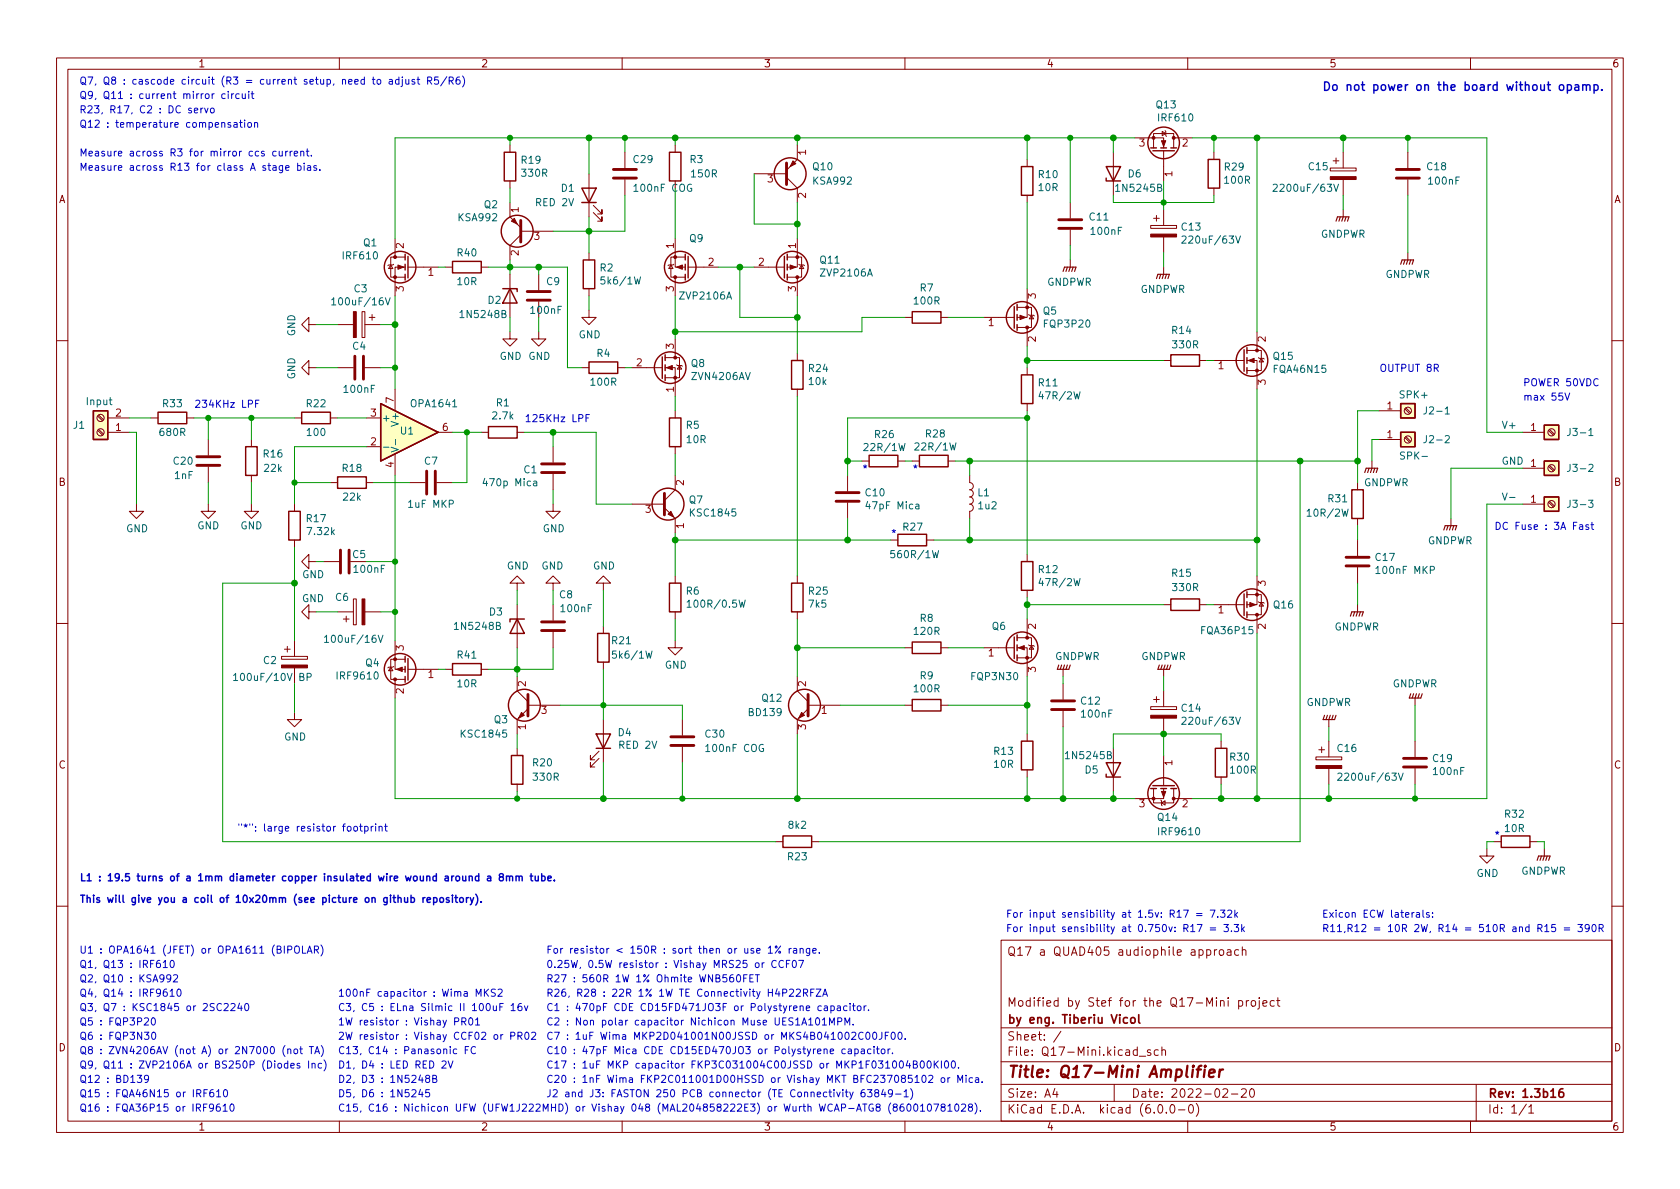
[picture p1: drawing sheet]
<svg xmlns="http://www.w3.org/2000/svg" width="297mm" height="210mm" viewBox="0 0 297 210" stroke-linecap="round" stroke-linejoin="round" font-family="sans-serif">
<defs><g id="words">
<text font-size="2.8" fill="#840000" x="178" y="190.6">Title: Q17-Mini Amplifier</text>
<text font-size="2.1" fill="#0000c2" x="233.7" y="16.1">Do not power on the board without opamp.</text>
<g font-size="2.1" fill="#840000">
<text x="178" y="169">Q17 a QUAD405 audiophile approach</text>
<text x="178" y="178">Modified by Stef for the Q17-Mini project</text>
<text x="178" y="184">Sheet: /</text>
<text x="178" y="181">by eng. Tiberiu Vicol</text>
<text x="178" y="186.7">File: Q17-Mini.kicad_sch</text>
<text x="178" y="196.9">KiCad E.D.A. kicad (6.0.0-0)</text>
<text x="178" y="194.1">Size: A4</text>
<text x="200" y="194.1">Date: 2022-02-20</text>
<text x="263" y="194.1">Rev: 1.3b16</text>
<text x="263" y="196.9">Id: 1/1</text>
</g>
<g font-size="1.8" fill="#840000">
<text x="35" y="11.9">1</text>
<text x="85" y="11.9">2</text>
<text x="135" y="11.9">3</text>
<text x="185" y="11.9">4</text>
<text x="235" y="11.9">5</text>
<text x="285" y="11.9">6</text>
<text x="10.3" y="35.9">A</text>
<text x="112.4" y="33.9">100nF COG</text>
<text x="285.3" y="35.9">A</text>
<text x="10.3" y="85.9">B</text>
<text x="285.3" y="85.9">B</text>
<text x="10.3" y="135.9">C</text>
<text x="285.3" y="135.9">C</text>
<text x="10.3" y="185.9">D</text>
<text x="285.3" y="185.9">D</text>
<text x="35" y="199.9">1</text>
<text x="85" y="199.9">2</text>
<text x="135" y="199.9">3</text>
<text x="185" y="199.9">4</text>
<text x="235" y="199.9">5</text>
<text x="285" y="199.9">6</text>
</g>
<g font-size="1.8" fill="#0000c2">
<text x="14" y="17.5">Q9, Q11 : current mirror circuit</text>
<text x="14" y="14.9">Q7, Q8 : cascode circuit (R3 = current setup, need to adjust R5/R6)</text>
<text x="14" y="22.6">Q12 : temperature compensation</text>
<text x="14" y="20">R23, R17, C2 : DC servo</text>
<text x="14" y="27.6">Measure across R3 for mirror ccs current.</text>
<text x="14" y="30.2">Measure across R13 for class A stage bias.</text>
<text x="243.8" y="65.7">OUTPUT 8R</text>
<text x="269.2" y="68.3">POWER 50VDC</text>
<text x="269.2" y="70.8">max 55V</text>
<text x="34.3" y="72.1">234KHz LPF</text>
<text x="92.7" y="74.6">125KHz LPF</text>
<text x="152.4" y="83.5">*</text>
<text x="161.3" y="83.5">*</text>
<text x="157.5" y="95">*</text>
<text x="264.2" y="93.7">DC Fuse : 3A Fast</text>
<text x="41.9" y="147">&quot;*&quot;: large resistor footprint</text>
<text x="264.2" y="148.3">*</text>
<text x="14" y="155.8">L1 : 19.5 turns of a 1mm diameter copper insulated wire wound around a 8mm tube.</text>
<text x="14" y="159.6">This will give you a coil of 10x20mm (see picture on github repository).</text>
<text x="177.8" y="164.8">For input sensibility at 0.750v: R17 = 3.3k</text>
<text x="177.8" y="162.3">For input sensibility at 1.5v: R17 = 7.32k</text>
<text x="233.7" y="164.8">R11,R12 = 10R 2W, R14 = 510R and R15 = 390R</text>
<text x="233.7" y="162.3">Exicon ECW laterals:</text>
<text x="14" y="171.2">Q1, Q13 : IRF610</text>
<text x="14" y="168.6">U1 : OPA1641 (JFET) or OPA1611 (BIPOLAR)</text>
<text x="14" y="173.7">Q2, Q10 : KSA992</text>
<text x="96.5" y="171.2">0.25W, 0.5W resistor : Vishay MRS25 or CCF07</text>
<text x="96.5" y="173.7">R27 : 560R 1W 1% Ohmite WNB560FET</text>
<text x="96.5" y="168.6">For resistor &lt; 150R : sort then or use 1% range.</text>
<text x="14" y="178.8">Q3, Q7 : KSC1845 or 2SC2240</text>
<text x="14" y="176.2">Q4, Q14 : IRF9610</text>
<text x="59.7" y="178.8">C3, C5 : ELna Silmic II 100uF 16v</text>
<text x="59.7" y="176.2">100nF capacitor : Wima MKS2</text>
<text x="96.5" y="176.2">R26, R28 : 22R 1% 1W TE Connectivity H4P22RFZA</text>
<text x="96.5" y="178.8">C1 : 470pF CDE CD15FD471JO3F or Polystyrene capacitor.</text>
<text x="14" y="183.9">Q6 : FQP3N30</text>
<text x="14" y="181.3">Q5 : FQP3P20</text>
<text x="59.7" y="181.3">1W resistor : Vishay PR01</text>
<text x="59.7" y="183.9">2W resistor : Vishay CCF02 or PR02</text>
<text x="96.5" y="183.9">C7 : 1uF Wima MKP2D041001N00JSSD or MKS4B041002C00JF00.</text>
<text x="96.5" y="181.3">C2 : Non polar capacitor Nichicon Muse UES1A101MPM.</text>
<text x="14" y="188.9">Q9, Q11 : ZVP2106A or BS250P (Diodes Inc)</text>
<text x="14" y="191.5">Q12 : BD139</text>
<text x="14" y="186.4">Q8 : ZVN4206AV (not A) or 2N7000 (not TA)</text>
<text x="59.7" y="191.5">D2, D3 : 1N5248B</text>
<text x="59.7" y="188.9">D1, D4 : LED RED 2V</text>
<text x="59.7" y="186.4">C13, C14 : Panasonic FC</text>
<text x="96.5" y="186.4">C10 : 47pF Mica CDE CD15ED470JO3 or Polystyrene capacitor.</text>
<text x="96.5" y="191.5">C20 : 1nF Wima FKP2C011001D00HSSD or Vishay MKT BFC237085102 or Mica.</text>
<text x="96.5" y="188.9">C17 : 1uF MKP capacitor FKP3C031004C00JSSD or MKP1F031004B00KI00.</text>
<text x="14" y="194">Q15 : FQA46N15 or IRF610</text>
<text x="14" y="196.6">Q16 : FQA36P15 or IRF9610</text>
<text x="59.7" y="196.6">C15, C16 : Nichicon UFW (UFW1J222MHD) or Vishay 048 (MAL204858222E3) or Wurth WCAP-ATG8 (860010781028).</text>
<text x="59.7" y="194">D5, D6 : 1N5245</text>
<text x="96.5" y="194">J2 and J3: FASTON 250 PCB connector (TE Connectivity 63849-1)</text>
</g>
<g font-size="1.8" fill="#006464">
<text x="204.5" y="19.2">Q13</text>
<text x="204.9" y="21.5">IRF610</text>
<text x="92.3" y="28.9">R19</text>
<text x="112.1" y="28.8">C29</text>
<text x="122" y="28.8">R3</text>
<text x="92.4" y="31.2">330R</text>
<text x="99.2" y="33.9">D1</text>
<text x="122.4" y="31.4">150R</text>
<text x="143.8" y="30.1">Q10</text>
<text x="143.8" y="32.6">KSA992</text>
<text x="183.7" y="31.5">R10</text>
<text x="183.7" y="33.8">10R</text>
<text x="197.6" y="33.9">1N5245B</text>
<text x="199.5" y="31.4">D6</text>
<text x="216.6" y="30.1">R29</text>
<text x="216.6" y="32.5">100R</text>
<text x="226" y="33.9">2200uF/63V</text>
<text x="231.4" y="30.1">C15</text>
<text x="252.4" y="30.1">C18</text>
<text x="252.7" y="32.6">100nF</text>
<text x="81.1" y="39.1">KSA992</text>
<text x="85.6" y="36.8">Q2</text>
<text x="94.9" y="36.4">RED 2V</text>
<text x="192.7" y="39">C11</text>
<text x="193" y="41.5">100nF</text>
<text x="209" y="40.8">C13</text>
<text x="60.8" y="45.9">IRF610</text>
<text x="64.3" y="43.6">Q1</text>
<text x="80.9" y="45.3">R40</text>
<text x="106.1" y="48">R2</text>
<text x="121.9" y="42.8">Q9</text>
<text x="145.1" y="46.6">Q11</text>
<text x="209.7" y="43.1">220uF/63V</text>
<text x="233.5" y="42">GNDPWR</text>
<text x="59.4" y="54">100uF/16V</text>
<text x="62.6" y="51.7">C3</text>
<text x="80.9" y="50.4">10R</text>
<text x="86.3" y="53.7">D2</text>
<text x="96.7" y="50.4">C9</text>
<text x="106.7" y="50.3">5k6/1W</text>
<text x="120.4" y="53">ZVP2106A</text>
<text x="145.3" y="48.9">ZVP2106A</text>
<text x="161.7" y="53.8">100R</text>
<text x="162.7" y="51.5">R7</text>
<text x="185.1" y="50.5">GNDPWR</text>
<text x="201.6" y="51.8">GNDPWR</text>
<text x="244.9" y="49.1">GNDPWR</text>
<text x="52.2" y="59.5" transform="rotate(-90 52.2 59.5)">GND</text>
<text x="81.7" y="56.2">1N5248B</text>
<text x="94" y="55.5">100nF</text>
<text x="102.3" y="59.8">GND</text>
<text x="184.4" y="55.6">Q5</text>
<text x="184.8" y="57.9">FQP3P20</text>
<text x="207.3" y="59">R14</text>
<text x="62.4" y="61.8">C4</text>
<text x="88.3" y="63.6">GND GND</text>
<text x="105.5" y="63.1">R4</text>
<text x="122.2" y="64.9">Q8</text>
<text x="143.1" y="65.8">R24</text>
<text x="207.4" y="61.6">330R</text>
<text x="225.2" y="63.6">Q15</text>
<text x="225.4" y="65.9">FQA46N15</text>
<text x="15.4" y="71.6">Input</text>
<text x="52.2" y="67.1" transform="rotate(-90 52.2 67.1)">GND</text>
<text x="60.9" y="69.5">100nF</text>
<text x="87.8" y="71.9">R1</text>
<text x="104.6" y="68.2">100R</text>
<text x="122.5" y="67.2">ZVN4206AV</text>
<text x="143.1" y="68.1">10k</text>
<text x="183.7" y="68.3">R11</text>
<text x="184.1" y="70.6">47R/2W</text>
<text x="247.6" y="70.4">SPK+</text>
<text x="13" y="75.8">J1</text>
<text x="28.4" y="77.1">680R</text>
<text x="28.9" y="72">R33</text>
<text x="54.3" y="72">R22</text>
<text x="54.4" y="77.1">100</text>
<text x="67.4" y="74.5">+</text>
<text x="70.5" y="75" transform="rotate(-90 70.5 75)">V+</text>
<text x="70.8" y="76.8">U1</text>
<text x="72.8" y="72">OPA1641</text>
<text x="87.2" y="74.2">2.7k</text>
<text x="121.3" y="75.8">R5</text>
<text x="154.7" y="77.5">R26</text>
<text x="163.7" y="77.3">R28</text>
<text x="252.2" y="73.3">J2-1</text>
<text x="265.7" y="75.8">V+</text>
<text x="277.6" y="77.1">J3-1</text>
<text x="30.7" y="82.2">C20</text>
<text x="46.6" y="80.9">R16</text>
<text x="46.8" y="83.4">22k</text>
<text x="60.6" y="83.4">R18</text>
<text x="75.1" y="82.2">C7</text>
<text x="92.6" y="83.7">C1</text>
<text x="121.5" y="78.4">10R</text>
<text x="153.2" y="79.8">22R/1W</text>
<text x="162.2" y="79.6">22R/1W</text>
<text x="247.9" y="81.3">SPK-</text>
<text x="252.2" y="78.4">J2-2</text>
<text x="265.5" y="82.2">GND</text>
<text x="277.6" y="83.4">J3-2</text>
<text x="30.9" y="84.7">1nF</text>
<text x="60.8" y="88.5">22k</text>
<text x="72.4" y="89.8">1uF MKP</text>
<text x="86" y="86">470p Mica</text>
<text x="121.9" y="89">Q7</text>
<text x="153.1" y="87.8">C10</text>
<text x="172.9" y="87.8">L1</text>
<text x="234.9" y="88.8">R31</text>
<text x="241.1" y="86">GNDPWR</text>
<text x="266" y="88.5">V-</text>
<text x="277.6" y="89.8">J3-3</text>
<text x="22.3" y="94.1">GND</text>
<text x="34.9" y="93.6">GND</text>
<text x="42.5" y="93.6">GND</text>
<text x="54.3" y="92.3">R17</text>
<text x="54.5" y="94.6">7.32k</text>
<text x="95.9" y="94.1">GND</text>
<text x="122.2" y="91.3">KSC1845</text>
<text x="153.5" y="90.1">47pF Mica</text>
<text x="159.7" y="93.8">R27</text>
<text x="173.1" y="90.1">1u2</text>
<text x="231.5" y="91.4">10R/2W</text>
<text x="62.4" y="98.7">C5</text>
<text x="62.7" y="101.3">100nF</text>
<text x="89.6" y="100.7">GND</text>
<text x="95.7" y="100.7">GND</text>
<text x="104.8" y="100.7">GND</text>
<text x="158" y="98.7">560R/1W</text>
<text x="183.7" y="101.3">R12</text>
<text x="207.3" y="102">R15</text>
<text x="243.3" y="99.2">C17</text>
<text x="243.7" y="101.5">100nF MKP</text>
<text x="252.4" y="96.2">GNDPWR</text>
<text x="53.4" y="106.5">GND</text>
<text x="53.4" y="102.2">GND</text>
<text x="59.3" y="106.2">C6</text>
<text x="98.9" y="105.8">C8</text>
<text x="121.3" y="105.1">R6</text>
<text x="122.2" y="107.4">100R/0.5W</text>
<text x="143.1" y="105.1">R25</text>
<text x="143.1" y="107.4">7k5</text>
<text x="184.1" y="103.6">47R/2W</text>
<text x="207.4" y="104.5">330R</text>
<text x="225.2" y="107.6">Q16</text>
<text x="58.1" y="113.7">100uF/16V</text>
<text x="80.7" y="111.4">1N5248B</text>
<text x="86.5" y="108.8">D3</text>
<text x="99.3" y="108.2">100nF</text>
<text x="108.3" y="113.9">R21</text>
<text x="161.7" y="112.3">120R</text>
<text x="162.7" y="110">R8</text>
<text x="175.4" y="111.4">Q6</text>
<text x="212.6" y="112.1">FQA36P15</text>
<text x="235.9" y="111.5">GNDPWR</text>
<text x="46.6" y="117.4">C2</text>
<text x="64.7" y="117.8">Q4</text>
<text x="80.9" y="116.5">R41</text>
<text x="108.7" y="116.5">5k6/1W</text>
<text x="117.5" y="118.2">GND</text>
<text x="186.5" y="116.7">GNDPWR</text>
<text x="201.7" y="116.7">GNDPWR</text>
<text x="42.3" y="120.4">100uF/10V BP</text>
<text x="59.8" y="120.1">IRF9610</text>
<text x="80.9" y="121.5">10R</text>
<text x="134.8" y="124.1">Q12</text>
<text x="161.7" y="122.4">100R</text>
<text x="162.7" y="120.1">R9</text>
<text x="171.9" y="120.3">FQP3N30</text>
<text x="191.2" y="124.6">C12</text>
<text x="209" y="125.9">C14</text>
<text x="230.9" y="124.8">GNDPWR</text>
<text x="246.2" y="121.5">GNDPWR</text>
<text x="50.2" y="130.9">GND</text>
<text x="81.7" y="130.4">KSC1845</text>
<text x="87.4" y="127.9">Q3</text>
<text x="109.3" y="130.2">D4</text>
<text x="124.8" y="130.4">C30</text>
<text x="132.5" y="126.6">BD139</text>
<text x="191.3" y="126.9">100nF</text>
<text x="209.7" y="128.2">220uF/63V</text>
<text x="94.3" y="135.5">R20</text>
<text x="109.6" y="132.4">RED 2V</text>
<text x="125.1" y="133">100nF COG</text>
<text x="175.8" y="133.5">R13</text>
<text x="175.8" y="135.8">10R</text>
<text x="188.7" y="134.2">1N5245B</text>
<text x="191.9" y="136.8">D5</text>
<text x="217.5" y="134.5">R30</text>
<text x="217.7" y="136.8">100R</text>
<text x="236.5" y="133">C16</text>
<text x="253.4" y="134.7">C19</text>
<text x="253.6" y="137">100nF</text>
<text x="94.4" y="138">330R</text>
<text x="237.4" y="138">2200uF/63V</text>
<text x="139.5" y="146.5">8k2</text>
<text x="204.8" y="145.2">Q14</text>
<text x="205.1" y="147.7">IRF9610</text>
<text x="266.1" y="144.6">R32</text>
<text x="266.1" y="147.1">10R</text>
<text x="139.3" y="152.1">R23</text>
<text x="261" y="155.1">GND</text>
<text x="268.9" y="154.7">GNDPWR</text>
</g>
<g font-size="1.8" fill="#a90000">
<text x="142.5" y="27.4" transform="rotate(-90 142.5 27.4)">1</text>
<text x="201.4" y="25.9">3</text>
<text x="209.1" y="25.9">2</text>
<text x="135.7" y="32.3">3</text>
<text x="142.5" y="35" transform="rotate(-90 142.5 35)">2</text>
<text x="207.3" y="31.2" transform="rotate(-90 207.3 31.2)">1</text>
<text x="91.7" y="37.6" transform="rotate(-90 91.7 37.6)">1</text>
<text x="71.4" y="43.9" transform="rotate(-90 71.4 43.9)">2</text>
<text x="91.7" y="45.2" transform="rotate(-90 91.7 45.2)">2</text>
<text x="94.4" y="42.4">3</text>
<text x="119.1" y="43.9" transform="rotate(-90 119.1 43.9)">1</text>
<text x="125.2" y="47">2</text>
<text x="134.1" y="47">2</text>
<text x="140.7" y="43.9" transform="rotate(-90 140.7 43.9)">1</text>
<text x="71.4" y="51.5" transform="rotate(-90 71.4 51.5)">3</text>
<text x="75.7" y="48.8">1</text>
<text x="119.1" y="51.5" transform="rotate(-90 119.1 51.5)">3</text>
<text x="140.7" y="51.5" transform="rotate(-90 140.7 51.5)">3</text>
<text x="183.1" y="52.8" transform="rotate(-90 183.1 52.8)">3</text>
<text x="174.8" y="57.7">1</text>
<text x="112.5" y="64.8">2</text>
<text x="119.1" y="61.7" transform="rotate(-90 119.1 61.7)">3</text>
<text x="183.1" y="60.4" transform="rotate(-90 183.1 60.4)">2</text>
<text x="215.4" y="65.3">1</text>
<text x="223.8" y="60.4" transform="rotate(-90 223.8 60.4)">2</text>
<text x="69.6" y="71.2" transform="rotate(-90 69.6 71.2)">7</text>
<text x="119.1" y="69.3" transform="rotate(-90 119.1 69.3)">1</text>
<text x="223.8" y="68.1" transform="rotate(-90 223.8 68.1)">3</text>
<text x="20.5" y="76.2">1</text>
<text x="20.5" y="73.7">2</text>
<text x="65.5" y="73.7">3</text>
<text x="78.2" y="76.2">6</text>
<text x="245.3" y="77.5">1</text>
<text x="245.3" y="72.4">1</text>
<text x="270.7" y="76.2">1</text>
<text x="65.5" y="78.7">2</text>
<text x="69.6" y="82.7" transform="rotate(-90 69.6 82.7)">4</text>
<text x="270.7" y="82.5">1</text>
<text x="120.9" y="85.8" transform="rotate(-90 120.9 85.8)">2</text>
<text x="270.7" y="88.9">1</text>
<text x="114.1" y="90.7">3</text>
<text x="120.9" y="93.5" transform="rotate(-90 120.9 93.5)">1</text>
<text x="223.8" y="103.6" transform="rotate(-90 223.8 103.6)">3</text>
<text x="183.1" y="111.2" transform="rotate(-90 183.1 111.2)">2</text>
<text x="215.4" y="108.5">1</text>
<text x="223.8" y="111.2" transform="rotate(-90 223.8 111.2)">2</text>
<text x="71.4" y="115" transform="rotate(-90 71.4 115)">3</text>
<text x="75.7" y="119.9">1</text>
<text x="174.8" y="116.1">1</text>
<text x="183.1" y="118.9" transform="rotate(-90 183.1 118.9)">3</text>
<text x="71.4" y="122.7" transform="rotate(-90 71.4 122.7)">2</text>
<text x="93" y="121.4" transform="rotate(-90 93 121.4)">2</text>
<text x="142.5" y="121.4" transform="rotate(-90 142.5 121.4)">2</text>
<text x="93" y="129" transform="rotate(-90 93 129)">1</text>
<text x="95.7" y="126.2">3</text>
<text x="142.5" y="129" transform="rotate(-90 142.5 129)">3</text>
<text x="145.2" y="126.2">1</text>
<text x="207.3" y="135.4" transform="rotate(-90 207.3 135.4)">1</text>
<text x="201.4" y="142.7">3</text>
<text x="209.1" y="142.7">2</text>
</g>
</g></defs>
<g fill="none" stroke="#840000" stroke-width=".18">
<path d="M10 10.2h277v190.1h-277zM12 12.2h273v186.1h-273zM60 10.2v2M110 10.2v2M160 10.2v2M210 10.2v2M260 10.2v2M90.2 35.8v2.5l1.9 2M90.2 25.6v1.3M90.2 32v1.3M104.1 30.7v7.6M104.9 37.6l1.5 1.5v-.8v.8h-.7"/>
<path d="M104.9 36.3l1.5 1.5v-.7v.7h-.7M110.5 26.9v2.8M110.5 31.7v2.8M119.4 25.6v1.3M133.3 30.7h5.8M139.1 31.4l1.9 1.9v2.5M141 25.6v2.6l-1.9 1.9M181.6 28.2v1.3M181.6 34.5v1.3M189.2 35.8v2.8M196.8 26.9v7.6M200.7 24.4h5v1.8"/>
<path d="M203.5 39.9h4.5v.5h-4.5zM204 26.2v-2.6h3.5v2.6M204 38.6h1M204.5 38.1v1M205.5 23.2l.6 .4-.6 .4zM205.7 26.7v5.3M205.7 37.1v2.8M206 23.1l.1 .1v.8l.1 .1M207.5 24.4h3.3M214.6 26.9v1.3M214.6 33.3v1.2M235.2 29.7h4.6v.5h-4.6z"/>
<path d="M235.7 28.4h1M236.2 27.9v1.1M237.5 26.9v2.8M237.5 31.7v2.8M237.5 37.1v1.2M248.9 26.9v2.8M248.9 31.7v2.8M54.6 57.4v-1.3l-1.3 1.3 1.3 1.3v-1.3h1.3M59.7 57.4h2.8M64 55.1h.5v4.6h-.5zM64.5 57.4h2.8M65.3 56.1h1"/>
<path d="M65.8 55.6v1M69.1 46.9l.4 .6h-.8zM69.6 46.7l-.1 .2h-.8l-.1 .1M69.8 42.2v3.3M71.6 47.2h-1.8v5.1M71.6 45.5h-2.5v3.5h2.5M72.1 47.2h5.4M78.7 47.2h1.3M85.1 47.2h1.3M90.2 58.7v1.2h1.2l-1.2 1.3-1.3-1.3h1.3M90.2 48.5v7.6M92.1 41.5l-1.9 1.9v2.6"/>
<path d="M92.1 40.9h5.7M95.2 58.7v1.2h1.3l-1.3 1.3-1.2-1.3h1.2M95.2 48.5v2.8M95.2 53.3v2.8M104.1 54.9v1.2h1.3l-1.3 1.3-1.2-1.3h1.2M104.1 44.7v1.3M104.1 51v1.3M118.6 46.9l.4 .6h-.8zM119.1 46.7l-.1 .2h-.8l-.1 .1M119.4 42.2v5h1.8M119.4 49v3.3M119.4 59.9v3.3"/>
<path d="M121.2 45.5h-2.6v3.5h2.6M121.7 47.2h5.3M133.3 47.2h5.4M139.2 45.5h2.5v3.5h-2.5M141 42.2v5h-1.8M141 49v3.3M141.2 46.7l.2 .2h.7l.1 .1M141.7 46.9l.4 .6h-.7zM160 56.1h1.3M166.4 56.1h1.2M174 56.1h5.3M179.8 54.4h2.6v3.5h-2.6"/>
<path d="M181.6 51v5.1h-1.8M181.6 57.9v3.3M181.9 55.6l.1 .1h.8l.1 .2M182.4 55.7l.4 .7h-.8zM189.2 40.6v2.8M189.2 46v1.2M205.7 41.9v2.8M205.7 47.2v1.3M222.2 58.7v3.3M248.9 44.7v1.3M10 60.2h2M17.3 73.6l.8 .8"/>
<path d="M17.3 76.1l.8 .9M17.4 73.4l.9 .8M17.4 75.9l.9 .9M19 76.4h3.9M19 73.9h3.9M26.7 73.9h1.2M33 73.9h1.3M36.8 77.7v2.8M44.4 77.7v1.3M52.1 73.9h1.2M54.6 65v-1.3l-1.3 1.3 1.3 1.3v-1.3h1.3M58.4 73.9h1.3"/>
<path d="M59.7 65h2.8M64.5 65h2.8M64.8 73.9h2.5M64.8 79h2.5M69.8 68.8v3.8M77.5 76.4h2.5M85.1 76.4h1.3M91.4 76.4h1.3M97.8 79v2.8M102.9 65h1.2M109.2 65h1.3M111.8 65h5.3"/>
<path d="M117.6 65h1.8v5.1M117.6 63.2h2.5v3.6h-2.5M119.4 72.6v1.3M119.4 79v1.3M119.6 64.5l.2 .1h.7l.1 .2M120.1 64.6l.4 .7h-.7zM141 62.5v1.2M141 68.8v1.3M181.6 65v1.3M181.6 71.4v1.2M205.7 63.7h1.3M212.1 63.7h1.3"/>
<path d="M214.6 63.7h5.4M220.5 63.7h1.7v5.1M220.5 62h2.5v3.5h-2.5M222.5 63.2l.1 .2h.8l.1 .1M223 63.4l.4 .6h-.8zM243.8 77.7h3.8M243.8 72.6h3.8M248.4 77.4l.9 .8M248.4 72.3l.9 .8M248.6 77.2l.8 .8M248.6 72.1l.8 .9M269.2 76.4h3.8"/>
<path d="M273.8 76.1l.9 .9M274 75.9l.8 .9M285 60.2h2M24.1 89.1v1.3h1.3l-1.3 1.3-1.2-1.3h1.2M36.8 89.1v1.3h1.3l-1.3 1.3-1.2-1.3h1.2M36.8 82.5v2.8M44.4 89.1v1.3h1.3l-1.3 1.3-1.2-1.3h1.2M44.4 84.1v1.2M52.1 89.1v1.3M52.1 95.5v1.3M54.6 99.3v-1.3l-1.3 1.3 1.3 1.3v-1.3h1.3M57.1 99.3h2.8"/>
<path d="M58.4 85.3h1.3M64.8 85.3h1.2M69.8 80.3v3.8M72.4 85.3h2.8M77.2 85.3h2.8M97.8 89.1v1.3h1.3l-1.3 1.3-1.3-1.3h1.3M97.8 83.8v2.8M111.8 89.1h5.7M117.5 89.8l1.9 1.9v2.5M119.4 84.1v2.5l-1.9 1.9M149.9 84.1v2.8M149.9 88.9v2.8"/>
<path d="M152.4 81.5h1.3M157.5 95.5h1.2M158.7 81.5h1.3M161.3 81.5h1.3M163.8 95.5h1.3M167.6 81.5h1.3M171.4 84.1l.1 1.2a.64 .64 0 0 1 .6 .7 .64 .64 0 0 1-.6 .6 .64 .64 0 0 1 .6 .6 .64 .64 0 0 1-.6 .7 .64 .64 0 0 1 .6 .6 .64 .64 0 0 1-.6 .6 .64 .64 0 0 1 .6 .7 .64 .64 0 0 1-.6 .6l-.1 1.3M181.6 98v1.3M240 85.3v1.3M240 91.7v1.3M240 95.5v2.8M242.6 81.5v1.3"/>
<path d="M256.5 91.7v1.3M269.2 89.1h3.8M269.2 82.8h3.8M273.8 88.8l.9 .9M273.8 82.5l.9 .8M274 88.6l.8 .9M274 82.3l.8 .8M10 110.2h2M49.8 116.1h4.6v.5h-4.6zM50.3 114.8h1M50.8 114.3v1M52.1 113.3v2.8"/>
<path d="M52.1 118.1v2.8M54.6 108.2v-1.3l-1.3 1.3 1.3 1.3v-1.3h1.3M59.7 108.2h2.8M60.7 109.5h1M61.2 109v1M62.5 105.9h.5v4.6h-.5zM64.5 108.2h2.8M69.1 118l.4 .6h-.8zM69.6 117.9l-.1 .1h-.8l-.1 .1M69.8 113.3v5.1h1.8M71.6 116.6h-2.5v3.5h2.5M72.1 118.4h5.4"/>
<path d="M78.7 118.4h1.3M85.1 118.4h1.3M91.4 103.1h-1.2l1.2-1.3 1.3 1.3h-1.3v1.3M91.4 106.9v7.6M91.4 119.6v2.6l1.9 1.9M97.8 103.1h1.3l-1.3-1.3-1.3 1.3h1.3v1.3M97.8 106.9v2.8M97.8 111.8v2.7M106.7 103.1h-1.3l1.3-1.3 1.2 1.3h-1.2v1.3M106.7 110.7v1.3M106.7 117.1v1.3M119.4 113.3v1.2h1.2l-1.2 1.3-1.3-1.3h1.3"/>
<path d="M119.4 101.8v1.3M119.4 108.2v1.3M141 101.8v1.3M141 108.2v1.3M141 119.6v2.6l1.9 1.9M160 114.5h1.3M166.4 114.5h1.2M174 114.5h5.3M179.8 114.5h1.8v5.1M179.8 112.8h2.6v3.5h-2.6M181.6 104.4v1.3M181.6 109.5v3.3"/>
<path d="M181.9 114l.1 .2h.8l.1 .1M182.4 114.2l.4 .6h-.8zM188 118.4v1.2M205.7 118.4v1.2M205.7 106.9h1.3M212.1 106.9h1.3M214.6 106.9h5.4M220.5 105.2h2.5v3.5h-2.5M222.2 101.8v5.1h-1.7M222.2 108.7v3.3M222.5 106.4l.1 .1h.8l.1 .2M223 106.5l.4 .7h-.8z"/>
<path d="M240 100.3v2.8M240 106.9v1.3M285 110.2h2M52.1 126v1.2h1.2l-1.2 1.3-1.3-1.3h1.3M69.8 120.1v3.3M91.4 132.3v1.3M91.4 138.7v1.2M93.3 125.3l-1.9 1.9v2.6M93.3 124.7h5.8M105.9 134.1l-1.5 1.5v-.7v.7h.8M105.9 132.8l-1.5 1.6v-.8v.8h.8M106.7 127.2v7.7"/>
<path d="M120.6 127.2v2.8M120.6 132.1v2.8M142.9 125.3l-1.9 1.9v2.6M142.9 124.7h5.7M160 124.7h1.3M166.4 124.7h1.2M181.6 129.8v1.3M181.6 136.1v1.3M188 120.9v2.8M188 125.7v2.8M196.8 132.3v7.6M203.5 125h4.5v.5h-4.5z"/>
<path d="M204 139.4v2.6h3.5v-2.6M204 123.7h1M204.5 123.2v1M205.7 139.4v1.8h-5M205.7 122.2v2.8M205.7 127v2.8M205.7 133.6v5.3M215.9 131.1v1.2M215.9 137.4v1.3M232.7 133.9h4.5v.5h-4.5zM233.2 132.6h1M233.7 132.1v1"/>
<path d="M234.9 127.2v1.3M234.9 131.1v2.8M234.9 135.9v2.8M250.2 123.4v1.3M250.2 131.1v2.8M250.2 135.9v2.8M137.2 148.8h1.2M143.5 148.8h1.3M205.2 141.5l.2 .1v.8l.1 .1M205.4 142l.6-.4v.8zM207.5 141.2h3.3M262.9 150.1v1.3h1.3l-1.3 1.2-1.3-1.2h1.3"/>
<path d="M264.2 148.8h1.2M270.5 148.8h1.3M273 150.1v1.3M10 160.2h2M177 166.3h108v32h-108zM213.4 168l.4-.1 .3 .3v.4l-.2 .3h-.5M214.7 167.9v1M215.1 167.9l-.2 .1-.2 .2M215.7 168l.4-.1 .3 .3v.4l-.3 .3h-.4l-.1-.3v-.4zM215.8 177.1l.2-.2 .4 .1v.9M217 168h.6v.9M217.1 176.4v.2"/>
<path d="M217.1 176.9v1M217.6 168.3l-.5 .1a.29 .29 0 0 0-.2 .2 .29 .29 0 0 0 .2 .3h.5M219 177l.4-.1 .3 .3v.4l-.1 .3h-.6M219 168l-.4-.1-.3 .3v.4l.1 .3h.6M219 176.9v1.5M219.6 168.1l.3-.2 .3 .1 .1 .9M219.6 167.4v1.5M220.4 176.9v1M220.8 176.9l-.3 .1-.1 .2M221.4 177l.3-.1 .3 .3v.4l-.3 .3h-.3l-.2-.3v-.4zM222.6 176.9v1.3l-.2 .2M222.6 176.4v.2"/>
<path d="M223.3 177.4l.7-.1-.1-.3-.4-.1-.2 .2 .1 .8h.5M225.3 177l-.4-.1-.3 .3v.4l.1 .3h.6M225.7 176.9h.6M225.9 176.4v1.3l.4 .2M285 160.2h2M60 198.3v2M110 198.3v2M160 198.3v2M177 194.8h108M177 191.8h108M177 187.8h108M177 181.8h108"/>
<path d="M186.5 192.5l-.4 1h1M186.9 193v1M187.6 182.4l-1.3 1.9M197 191.8v3M201.4 186.8h1.2M203.4 185.7l-.3-.1-.2 .2v.3l.5 .1v.4h-.5M204.8 185.7l-.4-.1-.3 .3v.4l.1 .3h.6M204.9 195.4l.2-.1a.81 .81 0 0 1 .6 .7 .81 .81 0 0 1-.3 .8h-.2a.81 .81 0 0 1-.6-.6 .81 .81 0 0 1 .3-.8zM205.4 185.8l.2-.2 .4 .1 .1 .9M205.4 185.1v1.5M206.2 196.7v.1M207.1 195.4l.1-.1a.81 .81 0 0 1 .6 .7 .81 .81 0 0 1-.3 .8h-.1a.81 .81 0 0 1-.6-.6 .81 .81 0 0 1 .3-.8z"/>
<path d="M208.4 196.3h1.1M210 198.3v2M210.4 195.4l.1-.1a.81 .81 0 0 1 .6 .7 .81 .81 0 0 1-.3 .8h-.2a.81 .81 0 0 1-.5-.6 .81 .81 0 0 1 .3-.8zM211.5 195.1a1.72 1.72 0 0 1 0 2.3M216.2 192.7l.6-.2 .2 .2 .1 .3-1 1h1M217.7 193.5h1.2M219.5 192.7l.6-.2 .2 .2 .1 .3-1 1h1M221.1 192.7l.2-.2a.81 .81 0 0 1 .6 .7 .81 .81 0 0 1-.3 .8h-.2a.81 .81 0 0 1-.3-1.3zM260 198.3v2M261 191.8v6.5M269.9 195.3l-1.3 1.9M270.3 195.8l.4-.5v1.5"/>
<path d="M270.3 196.8h.9"/>
<circle cx="17.8" cy="76.4" r=".63"/>
<circle cx="17.8" cy="73.9" r=".63"/>
<circle cx="248.9" cy="77.7" r=".63"/>
<circle cx="248.9" cy="72.6" r=".63"/>
<circle cx="274.3" cy="76.4" r=".63"/>
<circle cx="274.3" cy="89.1" r=".63"/>
<circle cx="274.3" cy="82.8" r=".63"/>
</g>
<path d="M201.3 179.4v1.3l.3 .2M199.3 180l-.4-.1-.3 .3v.4l.2 .3h.5M200 180.1l.2-.2 .4 .2 .1 .5-.1 .3h-.4l-.2-.1zM276.3 192.5a.6 .6 0 0 0-.7 .7v.5l.2 .3h.4l.2-.1 .1-.5-.2-.2-.4-.1-.3 .3" fill="none" stroke="#840000" stroke-width=".3"/>
<path d="M211.6 189.1h.7M212.4 188.5l-.4 .1-.1 .1-.2 1.8M213 189.1l-.2 1.4M213.1 188.5l-.1 .1 .1 .1 .1-.1-.1-.1v.2M213.8 189.8l1-.2-.1-.4-.2-.1-.5 .1-.3 1 .3 .3 .6-.1M215.7 189.1l-.2 1.4M216.3 189.1l-.4 .1-.3 .3" fill="none" stroke="#840000" stroke-width=".4"/>
<g fill="#ffffc2" stroke="#ffffc2" stroke-width=".18">
<path d="M247.6 76.4h2.6v2.6h-2.6z"/>
<path d="M273 87.9h2.6v2.5h-2.6z"/>
<path d="M273 81.5h2.6v2.6h-2.6z"/>
<path d="M273 75.2h2.6v2.5h-2.6z"/>
<path d="M67.3 71.4l10.2 5-10.2 5.1z"/>
<path d="M247.6 71.4h2.6v2.5h-2.6z"/>
<path d="M16.5 72.6h2.5v5.1h-2.5z"/>
</g>
<g fill="none" stroke="#840000" stroke-width=".25">
<path d="M89.2 26.9h2v5.1h-2zM102.9 33.3h2.5l-1.3 2.5zM102.9 35.8h2.5M118.4 26.9h2v5.1h-2zM180.6 29.5h2v5h-2zM195.6 31.5v.5h2.5M195.6 29.5h2.5l-1.3 2.5zM203.5 26.2h1M203.8 26.7h3.8M205.2 26.2h1M207 26.2h1M213.6 28.2h2v5.1h-2z"/>
<path d="M71.6 45v1M71.6 46.7v1M71.6 48.5v1M72.1 45.3v3.8M80 46.2h5.1v2.1h-5.1zM88.9 51h2.5v.6M90.2 51l1.2 2.6h-2.5zM103.1 46h2.1v5h-2.1zM121.2 45v1M121.2 46.7v1M121.2 48.5v1M121.7 45.3v3.8"/>
<path d="M138.7 45.3v3.8M139.2 45v1M139.2 46.7v1M139.2 48.5v1M161.3 55.1h5.1v2h-5.1zM179.3 54.2v3.8M179.8 53.8v1.1M179.8 55.6v1M179.8 57.4v1M16.5 72.6h2.5v5.1h-2.5zM27.9 72.9h5.1v2h-5.1zM43.4 79h2.1v5.1h-2.1z"/>
<path d="M53.3 72.9h5.1v2h-5.1zM67.3 71.4l10.2 5-10.2 5.1zM86.4 75.4h5v2.1h-5zM104.1 64h5.1v2h-5.1zM117.1 63.1v3.8M117.6 62.7v1M117.6 64.5v1M117.6 66.3v1M118.4 73.9h2v5.1h-2zM140 63.7h2v5.1h-2zM180.6 66.3h2v5.1h-2zM207 62.7h5.1v2.1h-5.1z"/>
<path d="M220 61.8v3.9M220.5 61.5v1M220.5 63.2v1.1M220.5 65v1M247.6 76.4h2.6v2.6h-2.6zM247.6 71.4h2.6v2.5h-2.6zM273 75.2h2.6v2.5h-2.6zM51.1 90.4h2v5.1h-2zM59.7 84.3h5.1v2.1h-5.1zM153.7 80.5h5v2h-5zM158.7 94.5h5.1v2h-5.1zM162.6 80.5h5v2h-5z"/>
<path d="M180.6 99.3h2v5.1h-2zM239 86.6h2v5.1h-2zM273 87.9h2.6v2.5h-2.6zM273 81.5h2.6v2.6h-2.6zM71.6 116.1v1M71.6 117.9v1M71.6 119.6v1M72.1 116.5v3.8M80 117.3h5.1v2.1h-5.1zM91.4 109.5l1.3 2.5h-2.5zM92.7 109.5h-2.5v.5M105.7 112h2v5.1h-2z"/>
<path d="M118.4 103.1h2v5.1h-2zM140 103.1h2v5.1h-2zM161.3 113.5h5.1v2.1h-5.1zM179.3 112.6v3.9M179.8 112.3v1M179.8 114v1.1M179.8 115.8v1M207 105.9h5.1v2h-5.1zM220 105v3.8M220.5 104.6v1.1M220.5 106.4v1M220.5 108.2v1"/>
<path d="M90.4 133.6h2.1v5.1h-2.1zM105.4 129.8h2.5l-1.2 2.5zM105.4 132.3h2.5M161.3 123.7h5.1v2h-5.1zM180.6 131.1h2v5h-2zM195.6 136.9v.5h2.5M195.6 134.9h2.5l-1.3 2.5zM203.5 139.4h1M203.8 138.9h3.8M205.2 139.4h1M207 139.4h1M214.9 132.3h2v5.1h-2z"/>
<path d="M138.4 147.8h5.1v2.1h-5.1zM265.4 147.8h5.1v2.1h-5.1z"/>
<circle cx="139.7" cy="30.7" r="2.82"/>
<circle cx="205.7" cy="25.3" r="2.79"/>
<circle cx="70.7" cy="47.2" r="2.79"/>
<circle cx="91.4" cy="40.9" r="2.82"/>
<circle cx="120.3" cy="47.2" r="2.79"/>
<circle cx="140.1" cy="47.2" r="2.79"/>
<circle cx="180.7" cy="56.1" r="2.79"/>
<circle cx="118.5" cy="65" r="2.79"/>
<circle cx="221.4" cy="63.7" r="2.79"/>
<circle cx="118.1" cy="89.1" r="2.82"/>
<circle cx="70.7" cy="118.4" r="2.79"/>
<circle cx="180.7" cy="114.5" r="2.79"/>
<circle cx="221.4" cy="106.9" r="2.79"/>
<circle cx="92.7" cy="124.7" r="2.82"/>
<circle cx="142.2" cy="124.7" r="2.82"/>
<circle cx="205.7" cy="140.3" r="2.79"/>
</g>
<g fill="none" stroke="#006464" stroke-width=".18">
<path d="M225.1 32.7l.5-.1 .2 .3-.7 .9h.7M235.8 32.6l.4 1.2 .5-1.2M58.6 53l.4-.3v1.2M58.6 53.9h.8M68.1 52.7l.5 1.2 .4-1.2M209 41.9l.5-.2 .2 .4-.8 .9h.8M218.5 41.7l.4 1.3 .4-1.3M67.8 79.1h1M69.2 79.1l1.2 .4-1.2 .4M69.9 77.7v1M255.5 77.1l.5-.1 .3 .4-.8 .9h.8M255.5 73.2h.8"/>
<path d="M280.9 77h.8M94.4 85.1h.4l.1 .8M94.9 85.4h-.4l-.2 .2 .2 .3h.4M161.9 89.2h.5l.1 .8M162.5 89.4l-.4 .1-.2 .2 .2 .3 .4-.1M280.9 88.5h.8l-.5 .4 .4 .2v.5l-.2 .1-.5-.1M280.9 82.2l.5-.1 .3 .4-.8 .9h.8M41.3 119.4l.4-.3v1.2M54.3 119.7h.6l.1-.2v-.3l-.7-.1v1.2M57.4 112.7l.3-.4v1.3M57.4 113.6h.7M66.9 112.3l.4 1.3 .4-1.3"/>
<path d="M121.5 106.5l.3-.4v1.3M121.5 107.4h.7M130.7 106.1l.3 1.3 .2-.9 .3 .9 .3-1.3M252.9 100.8h.6l.1-.2v-.3l-.7-.1v1.2M41.3 120.3h.7M209 126.9l.5-.1 .2 .4-.8 .9h.8M218.5 126.8l.4 1.3 .4-1.3M236.5 136.8l.5-.1 .3 .4-.8 .9h.8M247.2 136.7l.5 1.3 .4-1.3"/>
</g>
<g fill="none" stroke="#840000" stroke-width=".51">
<path d="M92.1 39v3.8M108.5 30h4M108.5 31.5h4M139.1 28.8v3.8M187.2 38.9h4.1M246.9 30h4.1M246.9 31.5h4.1M93.2 51.6h4.1M93.2 53.1h4.1M187.2 40.4h4.1M62.7 63v4.1M64.3 63v4.1"/>
<path d="M34.8 80.8h4.1M34.8 82.3h4.1M60.2 97.3v4M61.7 97.3v4M75.4 83.3v4.1M77 83.3v4.1M95.8 83.6h4M95.8 82h4M117.5 87.2v3.9M147.8 88.6h4.1M147.8 87.1h4.1M238 98.5h4.1"/>
<path d="M95.8 111.5h4M95.8 110h4M238 100.1h4.1M93.3 122.8v3.8M118.6 131.8h4.1M118.6 130.3h4.1M142.9 122.8v3.8M185.9 125.5h4.1M185.9 123.9h4.1M248.2 134.1h4M248.2 135.6h4"/>
</g>
<g fill="none" stroke="#840000" stroke-width=".2">
<path d="M236.2 39.1l.3-.8h2l-.2 .8M237 38.3l-.3 .8M237.5 38.3l-.3 .8M238 38.3l-.3 .8M188 48l.2-.8h2l-.2 .8M188.7 47.2l-.2 .8M189.2 47.2l-.2 .8M189.7 47.2l-.2 .8M204.5 49.3l.2-.8h2.1l-.3 .8M205.2 48.5l-.2 .8M205.7 48.5l-.2 .8M206.2 48.5l-.2 .8"/>
<path d="M247.6 46.7l.3-.7h2l-.2 .7M248.4 46l-.2 .7M248.9 46l-.2 .7M249.4 46l-.2 .7M241.3 83.6l.3-.8h2l-.3 .8M242.1 82.8l-.3 .8M242.6 82.8l-.3 .8M243.1 82.8l-.3 .8M255.3 93.7l.2-.7h2.1l-.3 .7M256 93l-.2 .7M256.5 93l-.2 .7M257 93l-.2 .7"/>
<path d="M187.2 117.6l-.3 .8h2.1l.2-.8M187.7 117.6l-.2 .8M188.2 117.6l-.2 .8M188.7 117.6l-.2 .8M205 117.6l-.3 .8h2.1l.2-.8M205.5 117.6l-.3 .8M206 117.6l-.3 .8M206.5 117.6l-.3 .8M238.8 109l.2-.8h2l-.2 .8M239.5 108.2l-.2 .8M240 108.2l-.2 .8M240.5 108.2l-.2 .8"/>
<path d="M234.2 126.5l-.3 .7h2.1l.2-.7M234.7 126.5l-.3 .7M235.2 126.5l-.3 .7M235.7 126.5l-.2 .7M249.4 122.7l-.2 .7h2l.3-.7M249.9 122.7l-.2 .7M250.4 122.7l-.2 .7M251 122.7l-.3 .7M271.8 152.1l.2-.7h2.1l-.3 .7M272.5 151.4l-.2 .7M273 151.4l-.2 .7M273.6 151.4l-.3 .7"/>
</g>
<g fill="#840000" stroke="#840000" stroke-width=".18">
<path d="M139.7 46.9l1 .3-1 .4z"/>
<path d="M140.2 28.4l.5 .6-1 .5z"/>
<path d="M117.9 65l1-.4v.8z"/>
<path d="M232.7 135.4h4.5v.5h-4.5z"/>
<path d="M221 106.5l1 .4-1 .4z"/>
<path d="M119.6 47.2l1-.3v.7z"/>
<path d="M203.5 126.5h4.5v.5h-4.5z"/>
<path d="M205.4 139.9h.7l-.4 1.1z"/>
<path d="M180.1 114.5l1-.3v.7z"/>
<path d="M235.2 31.2h4.6v.5h-4.6z"/>
<path d="M220.7 63.7l1-.3v.7z"/>
<path d="M203.5 41.4h4.5v.5h-4.5z"/>
<path d="M205.4 24.9h.7l-.4 1z"/>
<path d="M180.3 55.7l1.1 .4-1.1 .4z"/>
<path d="M90.4 39.1l.5-.5 .5 1z"/>
<path d="M70.1 118.4l1-.4v.7z"/>
<path d="M64 105.9h.5v4.6h-.5z"/>
<path d="M49.8 117.6h4.6v.5h-4.6z"/>
<path d="M62.5 55.1h.5v4.6h-.5z"/>
<path d="M70.4 46.9l1 .3-1 .4z"/>
<path d="M92.2 126l.5 .5-1 .5z"/>
<path d="M141.7 126l.5 .5-1 .5z"/>
<path d="M118.1 90.9l.5-.5 .5 1z"/>
<circle cx="141" cy="45.5" r=".25"/>
<circle cx="141" cy="49" r=".25"/>
<circle cx="119.4" cy="66.8" r=".25"/>
<circle cx="119.4" cy="63.2" r=".25"/>
<circle cx="222.2" cy="105.2" r=".25"/>
<circle cx="222.2" cy="108.7" r=".25"/>
<circle cx="119.4" cy="45.5" r=".25"/>
<circle cx="119.4" cy="49" r=".25"/>
<circle cx="204" cy="141.2" r=".25"/>
<circle cx="207.5" cy="141.2" r=".25"/>
<circle cx="181.6" cy="116.3" r=".25"/>
<circle cx="181.6" cy="112.8" r=".25"/>
<circle cx="222.2" cy="65.5" r=".25"/>
<circle cx="222.2" cy="62" r=".25"/>
<circle cx="204" cy="24.4" r=".25"/>
<circle cx="207.5" cy="24.4" r=".25"/>
<circle cx="181.6" cy="54.4" r=".25"/>
<circle cx="181.6" cy="57.9" r=".25"/>
<circle cx="69.8" cy="116.6" r=".25"/>
<circle cx="69.8" cy="120.1" r=".25"/>
<circle cx="69.8" cy="49" r=".25"/>
<circle cx="69.8" cy="45.5" r=".25"/>
</g>
<g fill="none" stroke="#0000c2" stroke-width=".18">
<path d="M34.4 19.5l.6-.1-.1-.2-.4-.1-.1 .2v.6h.5M35.5 19.1v.9M35.9 19.1l-.4 .3M36.2 19.1l.3 .9 .3-.9M37.3 19.2l.2-.1 .3 .1 .1 .5-.1 .2-.3 .1-.2-.2zM39.8 16.6h-.4l-.2 .2 .1 .6h.5M40.4 16.2v.1M40.4 16.6v.8M41 16.6v.8M41.3 16.6l-.3 .2M42.3 16.6h-.4l-.2 .2 .1 .6h.5M42.8 16.6l.1 .8h.3l.2-.1"/>
<path d="M43.4 16.6v.8M44 16.2v.1M44 16.6v.8M44.4 16.6h.5M44.6 16.2v1l.3 .2M66.8 14.1l.3-.1 .2 .3v.3l-.2 .3-.3-.1-.1-.2zM68.8 14.1h.5l.1 .8M69.4 14.3l-.4 .1-.2 .2 .2 .3 .4-.1M70.5 14.1l-.3-.1-.3 .3 .1 .5h.5M70.5 13.6v1.3M71.1 14v1.1l-.2 .2M71.1 13.6v.1"/>
<path d="M71.7 14l.1 .8 .3 .1 .2-.1M72.3 14v.9M73.3 14.1l-.3-.1-.2 .2 .1 .2 .4 .1v.3h-.5M73.7 14h.5M73.9 13.6v1.1l.3 .2M75.6 14.3l.6-.1 .1-.2v-.3l-.7-.1v1.3M75.9 14.3l.4 .6M77.5 13.6h-.6l-.1 .6 .2-.1 .4 .1 .1 .1v.5l-.2 .1-.5-.1M79 13.6l-1.1 1.6M79.4 14.3l.6-.1 .1-.2v-.3l-.7-.1v1.3M79.7 14.3l.4 .6M81.2 13.6l-.3 .1a.86 .86 0 0 0 0 1.2l.4-.1 .1-.5-.3-.2h-.2l-.3 .2"/>
<path d="M81.8 13.4a1.46 1.46 0 0 1 0 2M40.8 21.7h-.3l-.2 .1 .1 .2 .4 .1v.3h-.5M41.4 21.7h.5v.8M41.9 22h-.4l-.2 .2 .2 .3 .4-.1M42.3 21.7h.5M42.5 21.2v1.1l.3 .2M43.3 21.2v.2M43.3 21.7v.8M43.9 21.7h.3l.3 .2v.4l-.3 .2-.3-.1-.1-.1zM45 21.8l.2-.1h.3l.1 .8M45 21.7v.8M48.3 29.3h.5v.8"/>
<path d="M48.8 29.6h-.4l-.2 .2 .2 .3h.4M48.8 26.8l-.3-.1-.3 .3 .1 .5h.5M49.4 26.7v.8l.3 .1 .2-.1M49.9 26.7v.9M50 29.3v1l-.3 .3-.3-.1M50 29.3h-.4l-.2 .2 .1 .6h.5M50.5 29.7l.6-.1v-.3h-.4l-.2 .2 .1 .6h.5M50.5 26.7v.9M50.9 26.7l-.4 .3M51.3 26.7v.9M51.7 26.7l-.4 .3M52 27.2l.6-.2v-.2l-.4-.1-.2 .2 .1 .6h.5"/>
<path d="M52.6 29.3h.4l.2 .2-.1 .6h-.5M52.6 28.9v1.2M53.2 26.9l.2-.2 .3 .1v.8M53.2 26.7v.9M53.8 28.9v.1M53.8 29.3v.8M54.1 26.7h.5M54.3 26.3v1.1l.3 .2M54.4 29.3h.5v.8M54.9 29.6h-.4l-.2 .2 .2 .3h.4M55 27.5v.1M56 29.3h-.3l-.2 .2v.1l.5 .2v.3h-.5"/>
<path d="M56.6 30v.1M45.2 71.4h.4M45.8 70.8h-.6v1.2M103.6 73.9h.4M104.2 73.3h-.6v1.3M276.7 69.5l.4 1.3 .4-1.3M279.3 92.8h.5v.8M279.8 93.1h-.4l-.2 .2 .2 .3h.4M280.9 92.8h-.3l-.2 .2v.1l.5 .2v.3h-.5M281.3 92.8h.5M281.5 92.4v1l.3 .2M62.7 146.2l.3-.1 .2 .3v.3l-.2 .3-.3-.1-.2-.2z"/>
<path d="M63.6 146.1h.5M63.8 145.7v1.1l.3 .2M64.5 146.2l.3-.1 .3 .3-.1 .5h-.5M64.5 146.1v1.3M65.6 146.1v.9M66 146.1l-.4 .3M66.4 145.7v.1M66.4 146.1v.9M67 146.2l.2-.1 .3 .1 .1 .8M67 146.1v.9M68 146.1h.5M68.2 145.7v1.1l.3 .2"/>
<path d="M28.9 170.2l.3-.4v1.3M28.9 171.1h.7M29.5 174.9l-.4 .1a.86 .86 0 0 0 0 1.2l.4-.1 .1-.5-.3-.2h-.2l-.2 .2M30.1 175.3l.3-.4v1.3M30.1 176.2h.7M30.2 169.9l.2-.1a.68 .68 0 0 1 .4 .7 .68 .68 0 0 1-.4 .6l-.2-.1-.1-.4zM30.2 172.9l-.2 .3-.4-.1-.1-.2 .1-.5h.4l.1 .1a.84 .84 0 0 1-.3 1.1h-.2M30.7 172.5l.5-.1 .2 .3-.8 .9h.8M31.4 175l.2-.1a.68 .68 0 0 1 .4 .6 .68 .68 0 0 1-.4 .7l-.2-.1-.1-.4zM39.6 177.6l.5-.2 .3 .4-.8 .9h.8M40.8 177.6l.5-.2 .3 .4-.8 .9h.8M42.3 177.4l-.3 .9h.8"/>
<path d="M42.7 177.9v.8M43.4 177.6l.2-.2a.68 .68 0 0 1 .4 .7 .68 .68 0 0 1-.4 .6l-.2-.1-.1-.4zM50.9 168l.6-.1 .1-.2-.1-.3-.6-.1v1.3M52.1 167.5l.3-.2a.43 .43 0 0 1 .5 .4v.4a.42 .42 0 0 1-.4 .5 .42 .42 0 0 1-.4-.5zM53.5 167.3v1.3h.6M54.3 168.6l.4-1.3 .5 1.3M54.4 168.2h.6M55.6 168l.6-.1 .1-.2v-.3l-.7-.1v1.3M55.9 168l.4 .6M56.7 167.1a1.46 1.46 0 0 1 0 1.9M84.2 176.2v-1.3l.4 .9 .4-.9v1.3M85.7 174.9v1.3"/>
<path d="M85.8 175.5l.6 .7M86.4 174.9l-.7 .7M87.2 177.9l.1 .8h.3l.2-.1M87.6 175l-.5-.1-.2 .1v.4l.6 .2 .1 .3-.3 .3-.4-.1M87.8 177.9v.8M88.1 175l.5-.1 .2 .4-.8 .9h.8M88.4 178.1h.4M89 177.4h-.6v1.3M90.4 177.8l.3-.4v1.3M90.4 178.7h.7M92.2 177.4l-.4 .1a.86 .86 0 0 0 0 1.2l.4-.1 .1-.4-.2-.3h-.3l-.2 .3M92.7 177.9l.3 .8 .3-.8"/>
<path d="M129.6 172.4h-.3a.86 .86 0 0 0 0 1.2l.4-.1v-.4l-.2-.2h-.2l-.3 .2M130.3 172.5l.2-.1a.68 .68 0 0 1 .5 .6 .68 .68 0 0 1-.5 .6l-.2-.1-.1-.3zM131.5 173h.4M132.1 172.4h-.6v1.2M132.6 173h.4M133.2 172.4h-.6v1.2h.6M133.5 172.4h.8M133.9 172.4v1.2M135.1 170.3l-.3 .2M135.8 167.7l.4-.4v1.3M135.8 168.6h.8M137.2 169.9a.6 .6 0 0 0-.8 .5 .6 .6 0 0 0 .6 .7l.2-.1"/>
<path d="M138 167.3l-.9 1.3M138.4 175.6l.6-.1 .1-.2v-.3l-.7-.1v1.3M138.5 169.9a.6 .6 0 0 0-.8 .5 .6 .6 0 0 0 .6 .7l.2-.1M139.1 170.4h.4M139.5 167.7v.9M139.6 175l.5-.1 .2 .4-.8 .9h.8M139.7 169.8h-.6v1.3M139.9 167.7l-.4 .3M140.2 169.9l.2-.1a.68 .68 0 0 1 .4 .7 .68 .68 0 0 1-.4 .6l-.2-.1-.1-.4zM140.3 167.8h.5l.1 .8M140.8 175l.5-.1 .2 .4-.8 .9h.8M140.9 168l-.5 .1-.1 .2 .1 .3 .5-.1"/>
<path d="M141.2 169.8h.9l-.6 1.3M141.5 167.8l.2-.1 .3 .1v.8M141.5 167.7v.9M142.1 175.6l.6-.1 .1-.2-.1-.3-.6-.1v1.3M142.4 175.6l.4 .6M143.2 167.7v1l-.3 .3-.3-.1M143.2 167.8l-.4-.1-.2 .3 .1 .5h.5M143.3 175.5h.5M143.7 168.1l.6-.1v-.2l-.4-.1-.2 .2 .1 .6h.5M143.9 174.9h-.6v1.3M144.3 174.9h.9l-.9 1.3h.9M144.9 168.4v.2"/>
<path d="M145.2 177.9h-.3l-.3 .2 .1 .6h.5M145.5 176.2l.4-1.3 .4 1.3M145.6 175.8h.6M145.8 177.9h.4l.1 .8M146.3 178.2h-.4l-.2 .2 .2 .3h.4M146.9 177.9h.4l.2 .2-.1 .6h-.5M146.9 177.9v1.2M148.1 177.9h.4l.1 .8M148.6 178.2h-.4l-.2 .2 .2 .3h.4M149.8 177.9h-.4l-.2 .2 .1 .6h.5M150.3 177.4v.2M150.3 177.9v.8"/>
<path d="M150.7 177.9h.5M150.9 177.4v1.1l.3 .2M151.7 177.9h.3l.2 .2v.4l-.2 .2h-.3l-.1-.2zM152.8 177.9v.8M153.1 177.9l-.3 .2M153.6 178.6v.1M209.3 160.9h.8l-.5 1.3M210.5 164.7h.8M211.6 161.5h.9M211.6 161.9h.9M211.7 163.5h.8l-.5 1.2M214 160.9h.8l-.5 1.3"/>
<path d="M214 164.1h.9M214 164.4h.9M215.3 162.1v.1M215.8 160.9h.8l-.4 .5 .3 .1v.6l-.2 .1-.5-.1M216.4 163.5h.8l-.4 .5 .3 .1v.5l-.2 .1-.5-.1M217.1 161.1l.4-.2 .3 .4-.8 .9h.8M217.7 164.6v.1M218.2 163.5h.8l-.4 .5 .3 .1v.5l-.1 .1-.6-.1M218.3 160.9v1.3M218.5 161.7l.3 .5M218.8 161.4l-.5 .4M219.5 163.5v1.2"/>
<path d="M219.7 164.3l.3 .4M220 163.9l-.5 .5M250.4 161.4h.5l.1 .8M251 161.7h-.4l-.2 .2 .2 .3 .4-.1M251.6 160.9v1.1l.2 .2M252.7 161.4h-.3l-.2 .1 .1 .2 .4 .1v.3h-.5M253.3 162.1v.1M253.3 161.4v.1M273.1 164.7h.8M275 163.5h-.6l-.1 .6 .2-.1h.4l.2 .2-.1 .4-.2 .1-.5-.1M276.6 164.1h.9M276.6 164.4h.9"/>
<path d="M279 163.5h.8l-.4 .5 .3 .1v.5l-.2 .1-.5-.1M281 164l-.3 .3-.3-.1-.1-.2 .1-.5h.3l.2 .1a.84 .84 0 0 1-.3 1.1h-.2M281.6 163.6l.2-.1a.68 .68 0 0 1 .4 .6 .68 .68 0 0 1-.4 .6l-.2-.1-.1-.3zM282.7 164.1h.6l.2-.2-.1-.3-.7-.1v1.2M283 164.1l.5 .6M24.3 190.1h.8l-.5 .5 .4 .2v.5l-.2 .1-.5-.1M25.5 182.5h.8l-.4 .5 .4 .1v.6l-.2 .1-.6-.1M25.5 180.1l.5-.1 .3 .4-.8 .9h.8M26.3 190.7l-.3 .2h-.2l-.3-.2 .2-.5 .3-.1 .2 .2a.84 .84 0 0 1-.3 1.1h-.2M26.9 180.1l.1-.1a.68 .68 0 0 1 .5 .6 .68 .68 0 0 1-.5 .7l-.1-.2-.2-.3zM26.9 182.6l.2-.1a.68 .68 0 0 1 .4 .7 .68 .68 0 0 1-.4 .6l-.2-.1-.1-.4zM36.7 192.7h-.6v1.3"/>
<path d="M37.7 192.7h-.4a.85 .85 0 0 0 0 1.3l.5-.2v-.4l-.2-.2h-.4l-.1 .2M37.8 195.8l-.3 .2h-.2l-.3-.2 .1-.5 .4-.1 .2 .1a.84 .84 0 0 1-.3 1.2h-.3M38.3 193.1l.4-.4v1.3M38.3 194h.7M38.8 195.2l-.3 .1a.86 .86 0 0 0 0 1.2l.4-.1 .1-.4-.3-.3h-.2l-.3 .3M39.4 195.6l.4-.4v1.3M39.4 196.5h.8M39.6 192.8l.2-.1a.68 .68 0 0 1 .4 .6 .68 .68 0 0 1-.4 .7l-.2-.2-.1-.3zM40.8 195.3l.2-.1a.68 .68 0 0 1 .4 .7 .68 .68 0 0 1-.4 .6l-.2-.1-.1-.4zM50.4 184.9a1.46 1.46 0 0 0 0 1.9M50.9 188.1l-.4-.1-.2 .3 .1 .5h.5M50.9 185.6l.2-.1 .3 .1v.7"/>
<path d="M50.9 185.5v.8M50.9 187.6v1.3M51.4 188.5l.6-.2v-.2l-.4-.1-.2 .2 .1 .6h.5M52.1 185.6l.3-.1 .2 .2v.4l-.2 .2h-.3l-.1-.2zM53 188.1l-.3-.1-.2 .2 .1 .2 .4 .1v.3h-.5M53 185.5h.5M53.2 185.1v1.1l.3 .1M54.6 187.6v1.3M54.7 185.1h.7M55 185.1v1.2M55.2 188.2l.2-.2 .3 .1v.8M55.2 188v.9"/>
<path d="M55.7 186.3l.4-1.2 .4 1.2M55.8 186h.6M56.8 184.9a1.46 1.46 0 0 1 0 1.9M56.9 188.1l-.4-.1-.2 .3 .1 .5h.5M57.3 187.4a1.46 1.46 0 0 1 0 2M72.8 192.8l.5-.1 .3 .4-.8 .9h.8M74.3 190.1l-.3 .9h.8M74.3 192.6l-.3 .9h.8M74.6 190.6v.8M74.6 193.1v.9M75.5 190.7l-.3-.2 .1-.2 .2-.2 .4 .1 .1 .2-.1 .2-.5 .2-.2 .1 .1 .4 .2 .1h.2l.3-.2-.1-.4-.2-.1M75.9 192.7h-.6l-.1 .6 .2-.1h.5l.1 .2-.1 .4-.2 .2-.5-.2"/>
<path d="M76.5 190.8l.6-.1 .1-.2-.1-.2-.6-.2v1.3h.5l.2-.1v-.3l-.3-.2M78.2 187.7l.4-.1 .3 .4-.8 .9h.8M79.2 187.6l.5 1.3 .4-1.3M80.4 180.7l.6-.1 .1-.2v-.3l-.7-.1v1.3M80.8 185.6l-.4-.1-.3 .2 .2 .6h.5M81.7 180.7l.6-.1 .1-.2-.1-.3-.6-.1v1.3M82 180.7l.4 .6M82.3 185.7h.4M82.9 185.1h-.6v1.2M83 180.1l.2-.1a.68 .68 0 0 1 .4 .6 .68 .68 0 0 1-.4 .7l-.2-.2-.1-.3zM84.1 180.4l.3-.4v1.3M84.1 185.2a.6 .6 0 0 0-.9 .4 .6 .6 0 0 0 .6 .7l.3-.1"/>
<path d="M84.1 181.3h.7M90.3 183.2l.6-.1 .1-.1v-.4l-.7-.1v1.3M91.6 183.2l.6-.1 .1-.1-.1-.4-.6-.1v1.3M91.9 183.2l.4 .6M93 182.6l.1-.1a.68 .68 0 0 1 .4 .7 .68 .68 0 0 1-.4 .6 .84 .84 0 0 1-.1-1.2zM94 182.6l.5-.1 .2 .4-.8 .9h.8M141.8 181.3l.4-1.3 .4 1.3M141.9 180.9h.6M143 180.4l.3-.4v1.3M143 181.3h.7M144.3 180.1l.2-.1a.68 .68 0 0 1 .4 .6 .68 .68 0 0 1-.4 .7l-.2-.2-.1-.3zM145.4 180.4l.4-.4v1.3"/>
<path d="M145.4 181.3h.7M146.7 181.3v-1.3l.4 .9 .4-.9v1.3M148.1 180.7l.6-.1 .1-.2v-.3l-.7-.1v1.3M149.4 181.3v-1.3l.4 .9 .4-.9v1.3M149.5 185.6l-.4-.1-.3 .2 .2 .6h.5M149.5 193.1h.4M149.6 192.7v1.1l.3 .2M150 185.6h.5v.7M150.2 193.1l.3 .9M150.5 185.8l-.4 .1-.2 .1 .2 .3h.4M150.6 182.6l.5-.1 .2 .4-.8 .9h.8M150.8 193.1l-.4 1.2-.2 .1"/>
<path d="M150.8 181.1v.2M151.1 185.6l.4-.1 .3 .2-.2 .6h-.5M151.1 185.5v1.3M152.3 185.6h.5v.7M152.6 182.6a.6 .6 0 0 0-.8 .5 .6 .6 0 0 0 .6 .7l.2-.1M152.8 185.8l-.4 .1-.2 .1 .2 .3h.4M152.8 192.7h-.3a.85 .85 0 0 0 0 1.3l.4-.2 .1-.4-.3-.2h-.2l-.3 .2M153.2 182.6l.2-.1a.68 .68 0 0 1 .4 .7 .68 .68 0 0 1-.4 .6l-.2-.1-.1-.4zM153.4 192.7h.8l-.5 .5 .4 .1v.5l-.2 .2-.5-.2M154 185.6l-.4-.1-.2 .2 .1 .6h.5M154.4 182.6l.2-.1a.68 .68 0 0 1 .4 .7 .68 .68 0 0 1-.4 .6l-.2-.1-.1-.4zM154.5 185.1v.1"/>
<path d="M154.5 185.5v.8M154.9 193.2l-.2-.2v-.2l.2-.1h.4l.1 .2-.1 .2-.5 .2-.1 .2v.3l.2 .2h.2l.3-.3-.1-.3-.2-.2M155 185.5h.4M155.1 185.1v1.1l.3 .1M155.1 195.8l-.2-.3 .1-.2 .1-.1 .4 .1 .1 .2v.2l-.6 .1-.1 .2v.3l.2 .2 .4-.1 .1-.1v-.4l-.2-.1M155.9 185.6l.3-.1 .3 .2v.4l-.3 .2h-.3l-.1-.2zM155.9 182.5v.9a.41 .41 0 0 1-.5 .4M156.2 192.6l-.3 .9h.7M156.5 193.1v.9M156.5 183.1h.5M157 185.5v.8M157.1 182.5h-.6v1.3"/>
<path d="M157.4 185.5l-.4 .2M157.5 195a1.46 1.46 0 0 0 0 2M157.7 182.6l.2-.1a.68 .68 0 0 1 .4 .7 .68 .68 0 0 1-.4 .6 .84 .84 0 0 1-.2-1.2zM157.8 186.2v.1M157.8 193.2l-.2 .3h-.3l-.2-.3 .1-.5h.4l.1 .1a.84 .84 0 0 1-.3 1.2h-.2M157.9 187.7l.2-.1a.68 .68 0 0 1 .4 .6 .68 .68 0 0 1-.4 .7l-.2-.1-.1-.4zM158.2 195.8l-.3-.3 .1-.2 .2-.1 .3 .1 .1 .2v.2l-.6 .1-.1 .2v.3l.3 .2h.2l.2-.2v-.4l-.2-.1M158.3 193.5h1M158.9 182.6l.2-.1a.68 .68 0 0 1 .4 .7 .68 .68 0 0 1-.4 .6l-.2-.1-.1-.4zM159.1 187.7l.2-.1a.68 .68 0 0 1 .5 .6 .68 .68 0 0 1-.5 .7l-.2-.1-.1-.4zM159.7 195.2l-.3 .1a.85 .85 0 0 0 0 1.2l.4-.1 .1-.4-.3-.3h-.2l-.3 .3M159.9 193.1l.3-.4v1.3"/>
<path d="M159.9 194h.7M160 183.7v.1M160.5 195.3l.1-.1a.68 .68 0 0 1 .5 .7 .68 .68 0 0 1-.5 .6l-.1-.1-.2-.4zM160.5 187.5l-.3 1h.8M160.8 188v.9M161 192.5a1.46 1.46 0 0 1 0 1.9M161.5 188.2h.5l.2-.2-.1-.3-.6-.1v1.3h.5l.2-.1v-.3l-.3-.3M161.7 195.3l.2-.1a.68 .68 0 0 1 .4 .7 .68 .68 0 0 1-.4 .6l-.2-.1-.2-.4zM161.8 190.5l.4-.4v1.3M161.8 191.4h.7M162.8 195.6l.3-.4v1.3M162.8 196.5h.7"/>
<path d="M162.8 187.7l.2-.1a.68 .68 0 0 1 .4 .6 .68 .68 0 0 1-.4 .7l-.2-.1-.1-.4zM163.1 190.3l.2-.2a.68 .68 0 0 1 .4 .7 .68 .68 0 0 1-.4 .6l-.2-.1-.1-.4zM164 187.7l.2-.1a.68 .68 0 0 1 .4 .6 .68 .68 0 0 1-.4 .7l-.2-.1-.1-.4zM164.1 195.3l.2-.1a.68 .68 0 0 1 .4 .7 .68 .68 0 0 1-.4 .6l-.2-.1-.1-.4zM164.2 190.3l.5-.2 .2 .4-.8 .9h.8M165.1 195.2h.9l-.6 1.3M165.2 187.6v1.3M165.4 188.2l.5 .7M165.9 187.6l-.7 .7M166.4 187.6v1.3M166.5 190.6h.3l.3 .2v.4l-.3 .2h-.3l-.1-.2zM166.6 195.8l-.2-.3v-.2l.2-.1 .4 .1 .1 .2v.2l-.6 .1-.1 .2v.3l.2 .2h.3l.2-.2v-.4l-.2-.1"/>
<path d="M167.1 187.7l.2-.1a.68 .68 0 0 1 .4 .6 .68 .68 0 0 1-.4 .7l-.2-.1-.1-.4zM167.6 195.6l.4-.4v1.3M167.6 190.6v.8M167.6 196.5h.7M168 190.6l-.4 .2M168.3 187.7l.2-.1a.68 .68 0 0 1 .4 .6 .68 .68 0 0 1-.4 .7l-.2-.1-.1-.4zM168.9 195.3l.2-.1a.68 .68 0 0 1 .4 .7 .68 .68 0 0 1-.4 .6l-.2-.1-.1-.4zM169.3 191.4v-1.3l.5 1 .4-1v1.3M169.5 188.8v.1M170 195.3l.5-.1 .2 .4-.7 .9h.7M170.8 190.1v.2M170.8 190.6v.8"/>
<path d="M171.5 195.8l-.3-.3 .1-.2 .2-.1 .3 .1 .1 .2v.2l-.6 .1-.1 .2 .1 .4 .2 .1h.2l.2-.2v-.3l-.2-.2M171.9 190.6h-.3l-.3 .2 .2 .6h.4M172.4 195a1.46 1.46 0 0 1 0 2M172.5 190.6h.5v.8M173 190.9h-.4l-.2 .2 .2 .3h.4M173.3 196.4v.1M173.6 191.3v.1"/>
<circle cx="137.2" cy="167.5" r=".18"/>
<circle cx="137.8" cy="168.4" r=".18"/>
</g>
<g fill="none" stroke="#0000c2" stroke-width=".25">
<path d="M277.1 15.1l.5-.1 .2 .3v.4l-.1 .2h-.6M277.1 15v1.5M278.5 15.1h.6v.9M279.1 15.3l-.5 .1a.29 .29 0 0 0-.2 .3 .29 .29 0 0 0 .2 .3l.5-.1M279.8 15.1l.3-.1 .3 .1 .1 .9M279.8 15v1M280.5 15.2l.2-.2 .4 .1v.9M281.8 15.1l.5-.1 .3 .3v.4l-.2 .2h-.6M281.8 15v1.5M283.2 15.8v.2M74.8 158.7v.9M75.2 158.7l-.4 .3"/>
<path d="M75.5 159.1l.6-.1v-.2l-.4-.1-.2 .2 .1 .6h.5M76.7 158.8l.3-.1 .3 .3-.1 .5h-.5M76.7 158.7v1.3M77.9 158.8l.3-.1 .2 .3v.3l-.2 .3-.3-.1-.1-.2zM79.4 158.8l-.3-.1-.2 .2 .1 .2 .4 .1v.3h-.5M80 158.3v.1M80 158.7v.9M80.4 158.7h.5M80.6 158.3v1.1l.3 .2M81.4 158.8l.3-.1 .2 .3v.3l-.2 .3-.3-.1-.1-.2zM82.5 158.7v.9M82.8 158.7l-.3 .3"/>
<path d="M83.1 158.7l.3 .9M83.7 158.7l-.4 1.2-.2 .1M84.1 158.1a1.46 1.46 0 0 1 0 2M85.1 159.5v.1M86.2 155h.5l.1 .8M86.8 155.2l-.5 .1-.1 .2 .1 .3 .5-.1M88.5 155l-.2-.2v-.2l.2-.1 .4 .1 .1 .1-.1 .2-.5 .2-.1 .2v.2l.2 .3 .4-.1 .1-.2-.1-.3-.1-.2M89.5 155l.2-.1 .3 .1 .1 .8M89.5 154.9v.9M90.1 155.1l.2-.2 .3 .1v.8M91.2 155l.2-.1 .3 .1 .1 .8M91.2 154.9v.9"/>
<path d="M91.8 155.1l.2-.2 .3 .1v.8M93.7 154.9h.5M93.9 154.5v1.1l.3 .2M94.6 154.9l.1 .8 .3 .1 .2-.2M95.2 154.9v.9M95.8 155l.3-.1 .3 .3-.1 .5h-.5M95.8 154.5v1.3M96.9 155.3l.6-.1-.1-.2-.4-.1-.1 .2v.6h.5M98 155.6v.2"/>
</g>
<g fill="none" stroke="#009600" stroke-width=".18">
<path d="M90.2 24.4v1.2M90.2 33.3v2.5M104.1 24.4v6.3M104.1 38.3v6.4M110.5 24.4v2.5M110.5 34.5v6.4h-12.7M119.4 24.4v1.2M119.4 33.3v8.9M133.3 30.7v8.9h7.7M141 24.4v1.2M141 35.8v6.4M181.6 24.4v3.8"/>
<path d="M181.6 35.8v15.2M189.2 24.4v11.4M196.8 34.5v1.3h17.8v-1.3M196.8 24.4v2.5M200.7 24.4h-130.9v17.8M205.7 32v5.1M210.8 24.4h52.1v52h6.3M214.6 24.4v2.5M222.2 24.4v34.3M237.5 24.4v2.5M237.5 34.5v2.6M248.9 24.4v2.5"/>
<path d="M248.9 34.5v10.2M55.9 57.4h3.8M67.3 57.4h2.5M69.8 52.3v16.5M77.5 47.2h1.2M86.4 47.2h13.9v17.8h2.6M90.2 46v2.5M90.2 56.1v2.6M95.2 47.2v1.3M95.2 56.1v2.6M104.1 52.3v2.6M119.4 52.3v7.6"/>
<path d="M127 47.2h6.3M130.8 47.2v8.9h10.2M141 52.3v10.2M160 56.1h-7.6v2.6h-33M167.6 56.1h6.4M189.2 43.4v2.6M205.7 44.7v2.5M22.9 73.9h3.8M22.9 76.4h1.2v12.7M34.3 73.9h17.8M36.8 73.9v3.8M44.4 73.9v3.8"/>
<path d="M55.9 65h3.8M59.7 73.9h5.1M64.8 79h-12.7v10.1M67.3 65h2.5M80 76.4h5.1M82.5 76.4v8.9h-2.5M92.7 76.4h12.7v12.7h6.4M97.8 76.4v2.6M110.5 65h1.3M119.4 70.1v2.5M141 70.1v31.7M181.6 73.9h-31.7v10.2"/>
<path d="M181.6 61.2v3.8M181.6 72.6v25.4M181.6 63.7h24.1M213.4 63.7h1.2M222.2 68.8v33M243.8 72.6h-3.8v12.7M243.8 77.7h-1.2v3.8M36.8 85.3v3.8M44.4 85.3v3.8M52.1 96.8v16.5M52.1 85.3h6.3M55.9 99.3h1.2"/>
<path d="M64.8 99.3h5M66 85.3h6.4M69.8 84.1v29.2M97.8 86.6v2.5M119.4 80.3v3.8M119.4 94.2v7.6M119.4 95.5h38.1M149.9 81.5h2.5M149.9 91.7v3.8M160 81.5h1.3M165.1 95.5h57.1M168.9 81.5h71.1"/>
<path d="M171.4 81.5v2.6M171.4 91.7v3.8M229.9 81.5v67.3h-85.1M240 93v2.5M269.2 89.1h-6.3v52.1h-52.1M269.2 82.8h-12.7v8.9M52.1 103.1h-12.7v45.7h97.8M55.9 108.2h3.8M67.3 108.2h2.5M77.5 118.4h1.2M91.4 104.4v2.5M91.4 114.5v5.1"/>
<path d="M97.8 104.4v2.5M97.8 114.5v3.9h-11.4M106.7 104.4v6.3M106.7 118.4v8.8M119.4 109.5v3.8M141 109.5v10.1M141 114.5h19M167.6 114.5h6.4M181.6 105.7v3.8M181.6 119.6v10.2M181.6 106.9h24.1M188 119.6v1.3"/>
<path d="M205.7 119.6v2.6M213.4 106.9h1.2M222.2 112v29.2M240 103.1v3.8M52.1 120.9v5.1M69.8 123.4v17.8h130.9M91.4 129.8v2.5M91.4 139.9v1.3M99.1 124.7h21.5v2.5M106.7 134.9v6.3M120.6 134.9v6.3M141 129.8v11.4"/>
<path d="M148.6 124.7h11.4M167.6 124.7h14M181.6 137.4v3.8M188 128.5v12.7M196.8 139.9v1.3M205.7 129.8v3.8M215.9 131.1v-1.3h-19.1v2.5M215.9 138.7v2.5M234.9 128.5v2.6M234.9 138.7v2.5M250.2 124.7v6.4M250.2 138.7v2.5"/>
<path d="M264.2 148.8h-1.3v1.3M271.8 148.8h1.2v1.3"/>
</g>
<g fill="#009600" stroke="#009600" stroke-width=".18">
<circle cx="130.8" cy="47.2" r=".51"/>
<circle cx="141" cy="56.1" r=".51"/>
<circle cx="119.4" cy="58.7" r=".51"/>
<circle cx="52.1" cy="85.3" r=".46"/>
<circle cx="36.8" cy="73.9" r=".46"/>
<circle cx="69.8" cy="99.3" r=".46"/>
<circle cx="44.4" cy="73.9" r=".46"/>
<circle cx="97.8" cy="76.4" r=".51"/>
<circle cx="82.5" cy="76.4" r=".46"/>
<circle cx="69.8" cy="65" r=".46"/>
<circle cx="90.2" cy="47.2" r=".51"/>
<circle cx="95.3" cy="47.2" r=".51"/>
<circle cx="104.1" cy="40.9" r=".51"/>
<circle cx="69.9" cy="57.4" r=".51"/>
<circle cx="91.4" cy="141.2" r=".46"/>
<circle cx="106.7" cy="141.2" r=".51"/>
<circle cx="69.8" cy="108.2" r=".46"/>
<circle cx="91.4" cy="118.4" r=".51"/>
<circle cx="106.7" cy="124.7" r=".46"/>
<circle cx="119.4" cy="95.5" r=".51"/>
<circle cx="120.6" cy="141.2" r=".46"/>
<circle cx="52.1" cy="103.1" r=".51"/>
<circle cx="141" cy="39.6" r=".51"/>
<circle cx="141" cy="24.4" r=".51"/>
<circle cx="110.5" cy="24.4" r=".46"/>
<circle cx="119.4" cy="24.4" r=".51"/>
<circle cx="90.2" cy="24.4" r=".46"/>
<circle cx="104.1" cy="24.4" r=".51"/>
<circle cx="149.9" cy="81.5" r=".51"/>
<circle cx="196.9" cy="24.4" r=".51"/>
<circle cx="189.2" cy="24.4" r=".46"/>
<circle cx="181.6" cy="24.4" r=".51"/>
<circle cx="149.9" cy="95.5" r=".51"/>
<circle cx="171.5" cy="81.5" r=".51"/>
<circle cx="181.6" cy="73.9" r=".46"/>
<circle cx="181.6" cy="63.7" r=".51"/>
<circle cx="250.2" cy="141.2" r=".46"/>
<circle cx="222.3" cy="141.2" r=".51"/>
<circle cx="235" cy="141.2" r=".51"/>
<circle cx="222.3" cy="24.4" r=".51"/>
<circle cx="214.6" cy="24.4" r=".46"/>
<circle cx="205.7" cy="35.8" r=".46"/>
<circle cx="237.5" cy="24.4" r=".51"/>
<circle cx="248.9" cy="24.4" r=".46"/>
<circle cx="188" cy="141.2" r=".51"/>
<circle cx="196.9" cy="141.2" r=".51"/>
<circle cx="181.6" cy="141.2" r=".51"/>
<circle cx="205.7" cy="129.8" r=".51"/>
<circle cx="181.6" cy="124.7" r=".51"/>
<circle cx="215.9" cy="141.2" r=".51"/>
<circle cx="141" cy="114.5" r=".51"/>
<circle cx="181.6" cy="106.9" r=".51"/>
<circle cx="141" cy="141.2" r=".51"/>
<circle cx="171.5" cy="95.5" r=".51"/>
<circle cx="222.3" cy="95.5" r=".51"/>
<circle cx="229.9" cy="81.5" r=".51"/>
<circle cx="240" cy="81.5" r=".51"/>
</g>
<use href="#words"/>
</svg>
